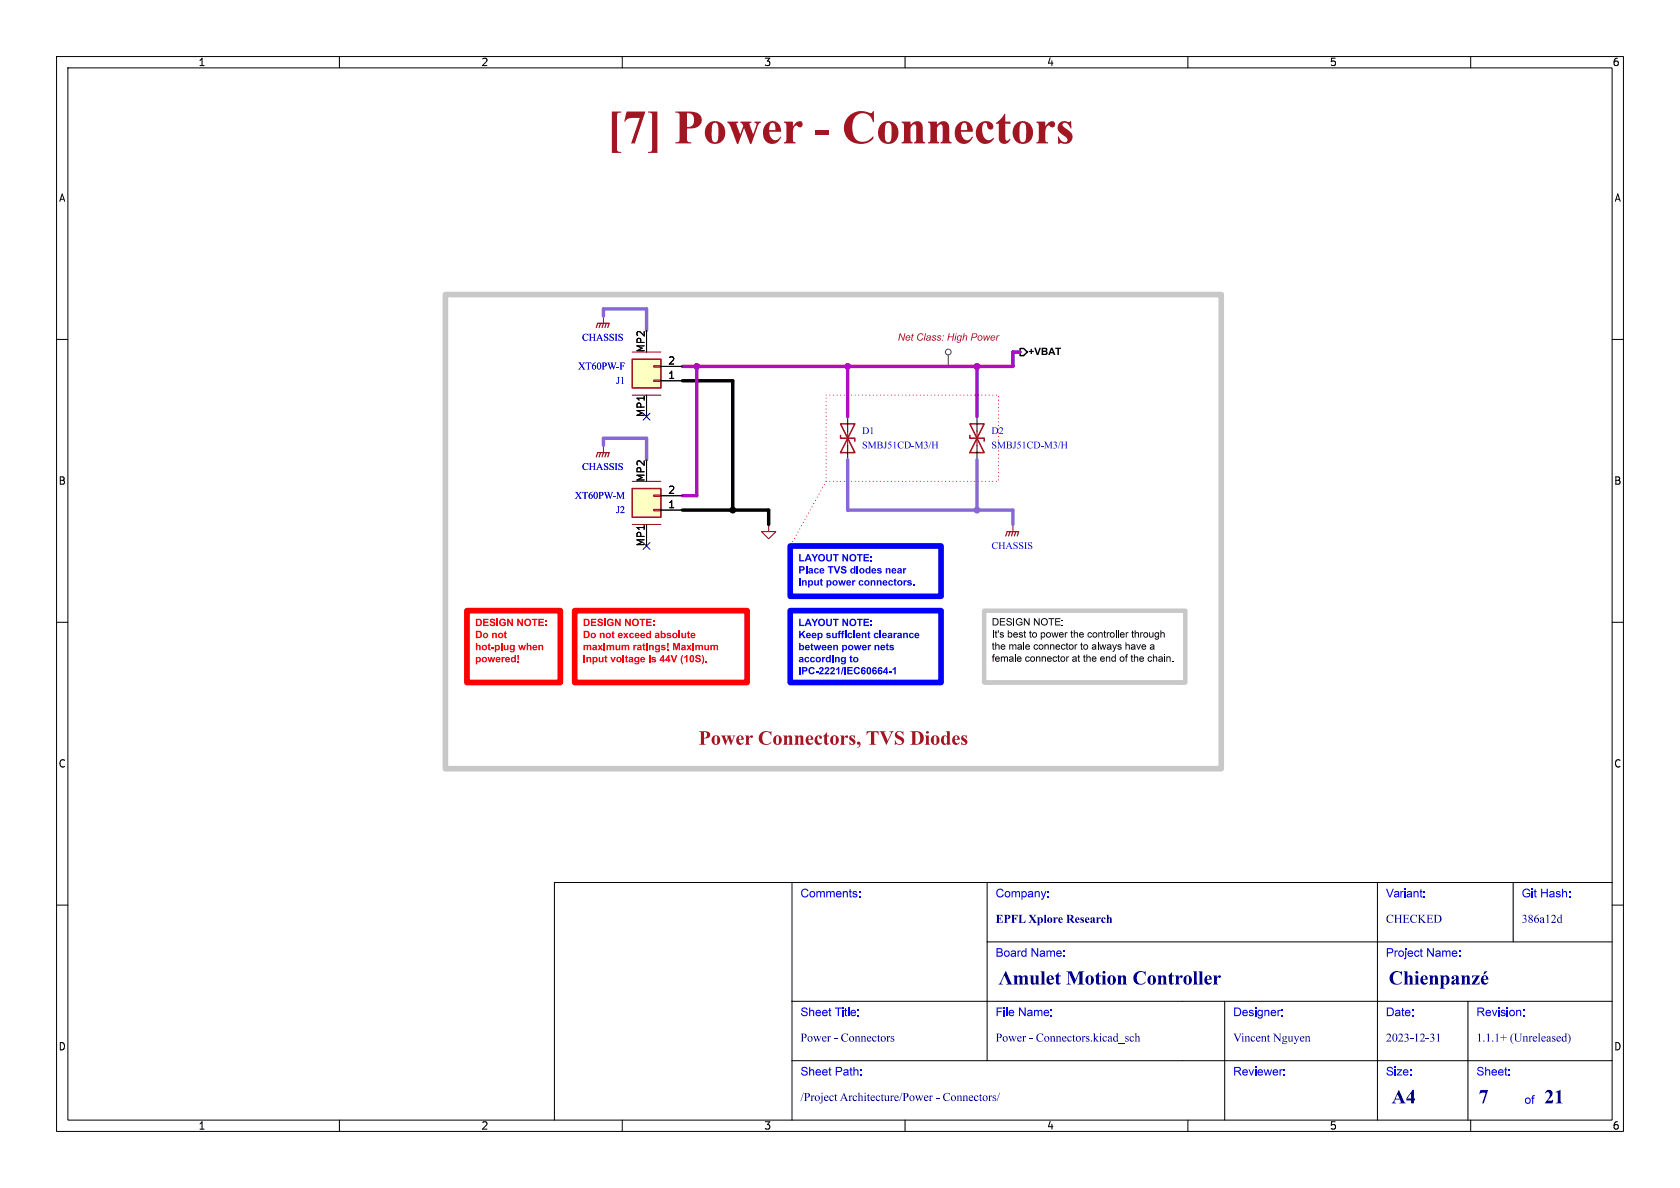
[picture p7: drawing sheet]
<svg xmlns="http://www.w3.org/2000/svg" width="297mm" height="210mm" viewBox="0 0 297 210" stroke-linecap="round" stroke-linejoin="round" font-family="sans-serif">
<defs><g id="words">
<text font-size="8.4" fill="#a21622" x="107.3" y="27.5">[7] Power- Connectors</text>
<text font-size="3.5" fill="#a21622" x="123.5" y="132.1">PowerConnectors,TVS Diodes</text>
<g font-size="3.5" fill="#00007f">
<text x="188.4" y="175">MotionController</text>
<text x="246" y="196">A4</text>
<text x="261.4" y="196">7</text>
<text x="273" y="196">21</text>
</g>
<g font-size="2.1" fill="#00f">
<text x="141.5" y="159.2">Comments:</text>
<text x="176" y="159.2">Company:</text>
<text x="245" y="159.2">Variant:</text>
<text x="269" y="159.2">Git Hash:</text>
<text x="176" y="169.7">Board Name:</text>
<text x="245" y="169.7">Project Name:</text>
<text x="141.5" y="180.2">Sheet Title:</text>
<text x="176" y="180.2">File Name:</text>
<text x="218" y="180.2">Designer:</text>
<text x="245" y="180.2">Date:</text>
<text x="261" y="180.2">Revision:</text>
<text x="141.5" y="190.7">Sheet Path:</text>
<text x="218" y="190.7">Reviewer:</text>
<text x="245" y="190.7">Size:</text>
<text x="261" y="190.7">Sheet:</text>
<text x="269.5" y="195.7">of</text>
</g>
<g font-size="2.1" fill="#00007f">
<text x="176" y="163.7">EPFL XploreResearch</text>
<text x="245" y="163.7">CHECKED</text>
<text x="269" y="163.7">386a12d</text>
<text x="141.5" y="184.7">Power- Connectors</text>
<text x="176" y="184.7">Power- Connectors.kicad_sch</text>
<text x="218" y="184.7">VincentNguyen</text>
<text x="245" y="184.7">2023-12-31</text>
<text x="261" y="184.7">1.1.1+(Unreleased)</text>
<text x="141.5" y="195.2">/ProjectArchitecture/Power- Connectors/</text>
</g>
<g font-size="1.8">
<text x="35" y="11.9">1</text>
<text x="85" y="11.9">2</text>
<text x="135" y="11.9">3</text>
<text x="185" y="11.9">4</text>
<text x="235" y="11.9">5</text>
<text x="285" y="11.9">6</text>
<text x="10.3" y="35.9">A</text>
<text x="285.3" y="35.9">A</text>
<text x="114" y="62.4" transform="rotate(-90 114 62.4)">MP2</text>
<text x="118" y="64.5">2</text>
<text x="181.8" y="63.2">+VBAT</text>
<text x="118" y="67.1">1</text>
<text x="114" y="73.8" transform="rotate(-90 114 73.8)">MP1</text>
<text x="10.3" y="85.9">B</text>
<text x="114" y="85.3" transform="rotate(-90 114 85.3)">MP2</text>
<text x="118" y="89.9">1</text>
<text x="118" y="87.4">2</text>
<text x="285.3" y="85.9">B</text>
<text x="114" y="96.7" transform="rotate(-90 114 96.7)">MP1</text>
<text x="175.3" y="113.4">It's best to power the controller through</text>
<text x="175.3" y="115.6">the male connector to always have a</text>
<text x="175.3" y="117.7">female connector at the end of the chain.</text>
<text x="10.3" y="135.9">C</text>
<text x="285.3" y="135.9">C</text>
<text x="10.3" y="185.9">D</text>
<text x="285.3" y="185.9">D</text>
<text x="35" y="199.9">1</text>
<text x="85" y="199.9">2</text>
<text x="135" y="199.9">3</text>
<text x="185" y="199.9">4</text>
<text x="235" y="199.9">5</text>
<text x="285" y="199.9">6</text>
</g>
<g font-size="1.8" fill="#0000c2">
<text x="102.2" y="65.8">XT60PW-F</text>
<text x="102.9" y="60.7">CHASSIS</text>
<text x="108.9" y="68.3">J1</text>
<text x="152.4" y="77.2">D1</text>
<text x="175.3" y="77.2">D2</text>
<text x="102.9" y="83.5">CHASSIS</text>
<text x="152.4" y="79.7">SMBJ51CD-M3/H</text>
<text x="175.3" y="79.7">SMBJ51CD-M3/H</text>
<text x="101.6" y="88.6">XT60PW-M</text>
<text x="108.9" y="91.2">J2</text>
<text x="175.3" y="97.5">CHASSIS</text>
</g>
<text font-size="1.8" fill="#a21622" x="158.7" y="60.7">Net Class: High Power</text>
<g font-size="1.8" fill="#00f">
<text x="141.2" y="102.1">Place TVS diodes near</text>
<text x="141.2" y="104.2">input power connectors.</text>
<text x="141.2" y="113.5">Keep sufficient clearance</text>
<text x="141.2" y="115.7">between power nets</text>
<text x="141.2" y="117.8">according to</text>
</g>
<g font-size="1.8" fill="#f00">
<text x="84" y="113.5">Do not</text>
<text x="103.1" y="113.5">Do not exceed absolute</text>
<text x="84" y="115.7">hot-plug when</text>
<text x="84" y="117.8">powered!</text>
<text x="103.1" y="115.7">maximum ratings! Maximum</text>
</g>
</g></defs>
<g fill="none" stroke="#000" stroke-width=".18">
<path d="M10 10h277v190h-277zM12 12h273v186h-273zM60 10v2M110 10v2M160 10v2M210 10v2M260 10v2M10 60h2M285 60h2M10 110h2M285 110h2M10 160h2"/>
<path d="M243.5 156v42M285 160h2M285 156h-110.5v31.5h110.5M174.5 177h110.5M174.5 166.5h110.5M216.5 177v21M259.5 177v21M60 198v2M110 198v2M160 198v2M210 198v2M260 198v2"/>
</g>
<g fill="#00007f">
<path d="M246.1 172a1.71 1.71 0 0 1 1.6-.2l.2-.1v.8a.83 .83 0 0 0-1.1-.6 .83 .83 0 0 0-.5 1.1 .83 .83 0 0 0 .5 .9 .83 .83 0 0 0 1-.4 .92 .92 0 0 1-1.2 .6 1.18 1.18 0 0 1-.9-.9 1.18 1.18 0 0 1 .4-1.2z"/>
<path d="M248.2 171.7h.6v1a.5 .5 0 0 1 .7-.3 .5 .5 0 0 1 .2 .7v.7l.2 .2h-.8l.1-.3v-1l-.1-.1-.3 .2v1l.2 .2h-.8l.1-.3v-1.8z"/>
<path d="M250.1 172.4h.6v1.4l.2 .2h-.8l.1-.3v-1z"/>
<path d="M251.3 172.6a.64 .64 0 0 1 .8-.1 .64 .64 0 0 1 .3 .7h-.8a.45 .45 0 0 0 .2 .6 .45 .45 0 0 0 .6-.3 .69 .69 0 0 1-1 .5 .69 .69 0 0 1-.3-1l.9 .1-.1-.5a.3 .3 0 0 0-.3 .1 .3 .3 0 0 0-.1 .3h-.4z"/>
<path d="M252.6 172.4h.7v.3a.49 .49 0 0 1 .6-.3 .49 .49 0 0 1 .3 .7v.7l.2 .2h-.8l.1-.3v-1l-.1-.1-.3 .3v.9l.1 .2h-.8l.2-.3v-1z"/>
<path d="M254.5 172.4h.7v.3a.65 .65 0 0 1 .8-.1 .65 .65 0 0 1 .3 .8 .62 .62 0 0 1-.4 .6 .62 .62 0 0 1-.7-.1v.7l.2 .2h-.9l.2-.3v-1.6h.5v.8a.31 .31 0 0 0 .4 .2 .31 .31 0 0 0 .2-.4v-.2a.39 .39 0 0 0-.1-.5 .39 .39 0 0 0-.4-.1l-.1 .2h-.5z"/>
<path d="M256.7 172.6l.2-.1a.61 .61 0 0 1 .7-.1 .61 .61 0 0 1 .3 .6v.8h.2a.33 .33 0 0 1-.4 .3 .33 .33 0 0 1-.3-.3 .42 .42 0 0 1-.5 .3 .42 .42 0 0 1-.3-.5h.4l.2 .2 .2-.1v-.5l-.4 .4h-.4l.2-.2a.56 .56 0 0 0 .5-.8h-.3a.3 .3 0 0 1 .1 .3 .3 .3 0 0 1-.4 .2l-.1-.2z"/>
<path d="M258.3 172.4h.6v.3a.49 .49 0 0 1 .7-.3 .49 .49 0 0 1 .2 .7v.7l.2 .2h-.8l.2-.3-.1-1-.1-.1-.3 .3v.9l.2 .2h-.8l.1-.3v-1z"/>
<path d="M260.3 172.4h1.3l-.9 1.5a.71 .71 0 0 0 .9-.4l-.1 .5h-1.4l.9-1.4a.58 .58 0 0 0-.7 .3z"/>
<path d="M262 172.6a.64 .64 0 0 1 .8-.1 .64 .64 0 0 1 .3 .7h-.9a.45 .45 0 0 0 .3 .6 .45 .45 0 0 0 .6-.3 .69 .69 0 0 1-1 .5 .69 .69 0 0 1-.3-1l.9 .1-.1-.5a.3 .3 0 0 0-.3 .1 .3 .3 0 0 0-.1 .3h-.4z"/>
<path d="M262.4 171.7h.6l-.6 .5h-.2z"/>
<path d="M177.8 171.7l1 2.1 .2 .2h-1.1l.3-.1-.6-1.5-.6 1.4 .3 .2h-.8l.4-.4z"/>
<path d="M179.2 172.4h.6v.3a.51 .51 0 0 1 .5-.3 .51 .51 0 0 1 .4 .3 .51 .51 0 0 1 .7-.3 .51 .51 0 0 1 .3 .6v.8l.2 .2h-.9l.2-.3v-.9l-.2-.2-.3 .2 .1 1 .1 .2h-.8l.2-.3v-.9l-.2-.2-.3 .2v1l.2 .2h-.8l.1-.3v-1z"/>
<path d="M182 172.4h.7v1.3l.1 .1 .3-.2v-.9l-.1-.3h.6v1.4l.2 .2h-.7v-.2a.5 .5 0 0 1-.6 .2 .5 .5 0 0 1-.3-.6v-.7z"/>
<path d="M184 171.7h.6v2.1l.2 .2h-.8l.1-.3v-1.8z"/>
<path d="M185.2 172.6a.64 .64 0 0 1 .8-.1 .64 .64 0 0 1 .3 .7h-.8a.45 .45 0 0 0 .2 .6 .45 .45 0 0 0 .6-.3 .69 .69 0 0 1-1 .5 .69 .69 0 0 1-.3-1l.9 .1-.1-.5a.3 .3 0 0 0-.3 .1 .3 .3 0 0 0-.1 .3h-.4z"/>
<path d="M187.1 171.9l.1 .5h.3v.2h-.3v1.2h.1l.2-.1a.42 .42 0 0 1-.5 .4 .42 .42 0 0 1-.3-.6v-.9l-.2-.1z"/>
<circle cx="250.5" cy="171.9" r=".25"/>
</g>
<path d="M172.7 73.7v2.5M172.7 78.7v2.6M140 156v42M243.5 156h-145.5v42M267.5 156v10.5M140 177h34.5M140 187.5h34.5" fill="none" stroke="#000" stroke-width=".18"/>
<path d="M106.7 78.7v1.3M172.7 76.2v2.5" fill="none" stroke="#840000" stroke-width=".18"/>
<path d="M105.4 80.8l.3-.8h2l-.3 .8M106.2 80l-.3 .8M106.7 80l-.3 .8M107.2 80l-.3 .8" fill="none" stroke="#840000" stroke-width=".2"/>
<path d="M171.4 77v.5h2.6v.5M171.4 74.9h2.6l-2.6 5.1h2.6z" fill="none" stroke="#840000" stroke-width=".25"/>
<path d="M111.8 63.5h5v5.1h-5z" fill="#ffffc2"/>
<path d="M111.8 62.2h5M111.8 69.9h5M115.6 64.6h1.2v.3h-1.2zM115.6 67.2h1.2v.2h-1.2z" fill="none" stroke="#840000" stroke-width=".18"/>
<path d="M111.8 63.5h5v5.1h-5z" fill="none" stroke="#840000" stroke-width=".25"/>
<path d="M114.3 58.4v3.8M114.3 69.9v3.8M116.8 67.3h3.8M116.8 64.8h3.8" fill="none" stroke="#000" stroke-width=".18"/>
<path d="M111.8 86.4h5v5h-5z" fill="#ffffc2"/>
<path d="M106.7 55.9v1.3M149.9 76.2v2.5M111.8 85.1h5M111.8 92.7h5M115.6 87.5h1.2v.3h-1.2zM115.6 90h1.2v.3h-1.2zM135.9 92.7v1.3h1.3l-1.3 1.3-1.3-1.3h1.3M179.1 92.7v1.3" fill="none" stroke="#840000" stroke-width=".18"/>
<path d="M148.6 77v.5h2.5v.5M148.6 74.9h2.5l-2.5 5.1h2.5zM111.8 86.4h5v5h-5z" fill="none" stroke="#840000" stroke-width=".25"/>
<path d="M149.9 73.7v2.5M149.9 78.7v2.6M114.3 81.3v3.8M114.3 92.7v3.8M116.8 90.2h3.8M116.8 87.6h3.8" fill="none" stroke="#000" stroke-width=".18"/>
<path d="M105.4 57.9l.3-.7h2l-.3 .7M106.2 57.2l-.3 .7M106.7 57.2l-.3 .7M107.2 57.2l-.3 .7M177.8 94.7l.3-.7h2l-.3 .7M178.6 94l-.3 .7M179.1 94l-.3 .7M179.6 94l-.3 .7" fill="none" stroke="#840000" stroke-width=".2"/>
<g fill="none" stroke="#484848" stroke-width=".18">
<path d="M167.6 62.7v2.1"/>
<circle cx="167.6" cy="62.2" r=".51"/>
</g>
<path d="M180.3 61.6h.7l.6 .6-.6 .7h-.7z" fill="none" stroke="#000" stroke-width=".25"/>
<path d="M139.7 96.5h26.7v8.9h-26.7z" fill="none" stroke="#00f" stroke-width="1"/>
<g fill="#00f">
<path d="M141.3 98h.2v1h.7v.2h-.9z"/>
<path d="M142.7 98h.3l.5 1.2h-.3l-.1-.3h-.5l-.1 .3h-.3l.2-.5h.6l-.1-.4-.2 .4h-.3z"/>
<path d="M143.4 98h.3l.3 .5 .3-.5h.3l-.4 .7v.5h-.3v-.5z"/>
<path d="M144.8 98.1a.64 .64 0 0 1 1 .1 .64 .64 0 0 1-.3 .9 .64 .64 0 0 1-.9-.5h.3a.39 .39 0 0 0 .5 .4 .39 .39 0 0 0 .2-.6 .36 .36 0 0 0-.5-.2 .36 .36 0 0 0-.2 .4h-.3z"/>
<path d="M146.1 98h.2v.7a.27 .27 0 0 0 .3 .3 .27 .27 0 0 0 .2-.3v-.7h.3v.6a.52 .52 0 0 1-.5 .7 .52 .52 0 0 1-.5-.7z"/>
<path d="M147.2 98h1.1v.2h-.4v1h-.3v-1h-.4z"/>
<path d="M148.9 98h.3l.5 .8v-.8h.2v1.2h-.2l-.5-.8v.8h-.3z"/>
<path d="M150.3 98.1a.64 .64 0 0 1 1 .1 .64 .64 0 0 1-.3 .9 .64 .64 0 0 1-.9-.5h.3a.39 .39 0 0 0 .5 .4 .39 .39 0 0 0 .2-.6 .36 .36 0 0 0-.4-.2 .36 .36 0 0 0-.3 .4h-.2z"/>
<path d="M151.5 98h1v.2h-.4v1h-.2v-1h-.4z"/>
<path d="M152.7 98h.9v.2h-.7v.2h.7v.3h-.7v.3h.7v.2h-.9z"/>
<path d="M153.9 98.3h.2v.2h-.2z"/>
<path d="M153.9 99h.2v.2h-.2z"/>
<path d="M141.3 100.1h.4a.42 .42 0 0 1 .6 .4 .42 .42 0 0 1-.6 .4h-.2v.5h-.2v-.7l.6-.1 .1-.1-.1-.2h-.4v.4h-.2z"/>
<path d="M142.5 100.1h.2v1.3h-.2z"/>
<path d="M146.3 100.1h1v.2h-.3v1.1h-.3v-1.1h-.4z"/>
<path d="M147.4 100.1h.3l.3 .9 .3-.9h.3l-.5 1.3h-.3z"/>
<path d="M148.8 100.2a.52 .52 0 0 1 .8 .3h-.2l-.1-.2a.21 .21 0 0 0-.3-.1 .21 .21 0 0 0 0 .3 .21 .21 0 0 0 .3 .1 .45 .45 0 0 1 .3 .6 .45 .45 0 0 1-.7 .1l-.3-.3 .3-.1a.23 .23 0 0 0 .2 .3 .23 .23 0 0 0 .2-.3 .47 .47 0 0 1-.5-.2 .47 .47 0 0 1 0-.5z"/>
<path d="M150.4 100.5l.3-.1 .3 .2v-.5h.2v1.3h-.2v-.2a.39 .39 0 0 1-.5 .1 .39 .39 0 0 1-.2-.4h.3a.25 .25 0 0 0 .3 .3 .25 .25 0 0 0 .1-.4l-.3-.2-.1 .3h-.3z"/>
<path d="M151.5 100.1h.2v.2h-.2z"/>
<path d="M153.1 100.5l.3-.1 .2 .2v-.5h.3v1.3h-.2v-.2a.39 .39 0 0 1-.5 .1 .39 .39 0 0 1-.2-.4h.2a.25 .25 0 0 0 .3 .3 .25 .25 0 0 0 .1-.4l-.2-.2-.2 .3h-.2z"/>
<path d="M145 102.4l.3-.1v.3h.2v.2h-.2v.4l.2 .3h-.3l-.1-.1-.1-.6h-.1z"/>
<path d="M158.1 102.4l.2-.1v.3h.2v.2h-.2v.4l.2 .3h-.2l-.2-.1v-.6h-.1z"/>
</g>
<path d="M139.7 108h26.7v12.7h-26.7z" fill="none" stroke="#00f" stroke-width="1"/>
<g fill="#00f">
<path d="M141.3 109.4h.2v1.1h.7v.2h-.9z"/>
<path d="M142.7 109.4h.3l.5 1.3h-.3l-.1-.3h-.5l-.1 .3h-.3l.2-.5h.6l-.1-.5-.2 .5h-.3z"/>
<path d="M143.4 109.4h.3l.3 .5 .3-.5h.3l-.4 .7v.6h-.3v-.6z"/>
<path d="M144.8 109.5a.64 .64 0 0 1 1 .1 .64 .64 0 0 1-.3 1 .64 .64 0 0 1-.9-.6h.3a.39 .39 0 0 0 .5 .5 .39 .39 0 0 0 .2-.7 .36 .36 0 0 0-.5-.2 .36 .36 0 0 0-.2 .4h-.3z"/>
<path d="M146.1 109.4h.2v.7a.27 .27 0 0 0 .3 .4 .27 .27 0 0 0 .2-.4v-.7h.3v.7a.52 .52 0 0 1-.5 .6 .52 .52 0 0 1-.5-.6z"/>
<path d="M147.2 109.4h1.1v.2h-.4v1.1h-.3v-1.1h-.4z"/>
<path d="M148.9 109.4h.3l.5 .9v-.9h.2v1.3h-.2l-.5-.9v.9h-.3z"/>
<path d="M150.3 109.5a.64 .64 0 0 1 1 .1 .64 .64 0 0 1-.3 1 .64 .64 0 0 1-.9-.6h.3a.39 .39 0 0 0 .5 .5 .39 .39 0 0 0 .2-.7 .36 .36 0 0 0-.4-.2 .36 .36 0 0 0-.3 .4h-.2z"/>
<path d="M151.5 109.4h1v.2h-.4v1.1h-.2v-1.1h-.4z"/>
<path d="M152.7 109.4h.9v.2h-.7v.3h.7v.2h-.7v.4h.7v.2h-.9z"/>
<path d="M153.9 109.7h.2v.3h-.2z"/>
<path d="M153.9 110.4h.2v.3h-.2z"/>
<path d="M141.3 111.5h.2v.6l.6-.6h.3l-.5 .5 .5 .8h-.3l-.3-.6-.3 .2v.4h-.2z"/>
<path d="M148.3 111.6l.4-.1v.2l-.2 .1v.1h.2v.2h-.2v.7h-.3v-.7h-.1z"/>
<path d="M148.9 111.6l.4-.1v.2l-.2 .1v.1h.1v.2h-.1v.7h-.3v-.7h-.1z"/>
<path d="M149.4 111.5h.2v.2h-.2z"/>
<path d="M150.9 111.5h.2v.2h-.2z"/>
<path d="M153.4 111.7l.3-.1v.3h.2v.2h-.2v.4l.2 .3h-.3l-.1-.1-.1-.6h-.1z"/>
<path d="M155.5 111.5h.2v1.3h-.2z"/>
<path d="M141.3 113.6h.2v.5a.42 .42 0 0 1 .7 .4 .42 .42 0 0 1-.7 .3v.1h-.2v-.4h.2a.25 .25 0 0 0 .3 .3 .25 .25 0 0 0 .1-.5l-.2-.1-.2 .3h-.2z"/>
<path d="M143.4 113.8l.2-.1v.3h.2v.2h-.2v.5l.2 .2-.3 .1-.1-.2v-.6h-.1z"/>
<path d="M156.7 113.8l.2-.1v.3h.2v.2h-.2v.5l.2 .2-.2 .1-.2-.2v-.6h-.1z"/>
<path d="M146.1 116.2l.3-.1 .2 .1v-.4h.3v1.3h-.3v-.2a.39 .39 0 0 1-.4 .1 .39 .39 0 0 1-.2-.4h.2a.25 .25 0 0 0 .3 .3 .25 .25 0 0 0 .1-.4l-.2-.2-.2 .3h-.2z"/>
<path d="M150.3 116l.2-.2v.3h.2v.2h-.2v.5l.2 .3h-.2l-.2-.1v-.7h-.1z"/>
<path d="M141.3 117.9h.2v1.3h-.2z"/>
<path d="M141.8 117.9h.4a.42 .42 0 0 1 .6 .4 .42 .42 0 0 1-.6 .4h-.2v.5h-.2v-.7h.6l.1-.2-.1-.1-.4-.1v.4h-.2z"/>
<path d="M143.1 118.1a.55 .55 0 0 1 .9 .2h-.2a.36 .36 0 0 0-.6-.1 .36 .36 0 0 0 0 .5l.3 .3 .3-.3 .2 .1a.62 .62 0 0 1-.9 .3 .62 .62 0 0 1 0-1z"/>
<path d="M144.2 118.7h.5v.2h-.5z"/>
<path d="M144.9 118a.45 .45 0 0 1 .7 .2 .45 .45 0 0 1-.3 .6l-.2 .2h.5v.2h-.8l.1-.3a.51 .51 0 0 0 .4-.8l-.3 .2h-.2z"/>
<path d="M145.9 118a.45 .45 0 0 1 .7 .2 .45 .45 0 0 1-.3 .6l-.2 .2h.5v.2h-.9l.2-.3a.51 .51 0 0 0 .4-.8l-.3 .2h-.2z"/>
<path d="M146.9 118a.45 .45 0 0 1 .7 .2 .45 .45 0 0 1-.3 .6l-.2 .2h.5v.2h-.9l.2-.3a.51 .51 0 0 0 .3-.8l-.2 .2h-.2z"/>
<path d="M147.8 118.2l.4-.3h.2v1.3h-.3v-.9l-.3 .2z"/>
<path d="M149 117.9h.2l-.4 1.3h-.1z"/>
<path d="M149.3 117.9h.2v1.3h-.2z"/>
<path d="M149.8 117.9h.9v.2h-.7v.3h.7v.2h-.7v.4h.8v.2h-1z"/>
<path d="M151.1 118.1a.55 .55 0 0 1 .9 .2h-.2a.36 .36 0 0 0-.6-.1 .36 .36 0 0 0 0 .5l.3 .3 .3-.3 .2 .1a.62 .62 0 0 1-.9 .3 .62 .62 0 0 1 0-1z"/>
<path d="M152.4 118h.5l.1 .2-.2 .1a.2 .2 0 0 0-.3-.1 .2 .2 0 0 0-.1 .3 .41 .41 0 0 1 .6 .3 .41 .41 0 0 1-.4 .5 .41 .41 0 0 1-.4-.5h.3a.17 .17 0 0 0 .2 .1 .17 .17 0 0 0 0-.3 .17 .17 0 0 0-.2 .2h-.3z"/>
<path d="M153.4 118a.58 .58 0 0 1 .6 .2 .58 .58 0 0 1 0 .7 .43 .43 0 0 1-.6 .3 .43 .43 0 0 1-.2-.6h.2a.22 .22 0 0 0 .1 .3 .22 .22 0 0 0 .3 0 .22 .22 0 0 0 0-.3v-.1a.22 .22 0 0 0-.1-.3 .22 .22 0 0 0-.3 0 .22 .22 0 0 0 0 .3l-.2 .1z"/>
<path d="M154.4 118h.4l.2 .2-.2 .1a.2 .2 0 0 0-.3-.1 .2 .2 0 0 0-.1 .3 .41 .41 0 0 1 .6 .3 .41 .41 0 0 1-.4 .5 .41 .41 0 0 1-.4-.5h.2a.17 .17 0 0 0 .3 .1 .17 .17 0 0 0 0-.3 .18 .18 0 0 0-.3 .2h-.2z"/>
<path d="M155.3 118h.5l.2 .2-.2 .1a.2 .2 0 0 0-.3-.1 .2 .2 0 0 0-.1 .3 .41 .41 0 0 1 .6 .3 .41 .41 0 0 1-.4 .5 .41 .41 0 0 1-.4-.5h.2a.17 .17 0 0 0 .3 .1 .17 .17 0 0 0 0-.3 .18 .18 0 0 0-.3 .2h-.2z"/>
<path d="M156.7 117.9h.2v.8h.1l-.1 .5h-.3v-.3h-.5v-.2h.5v-.4l-.3 .4h-.2z"/>
<path d="M157.2 118.7h.4v.2h-.4z"/>
<path d="M157.8 118.2l.4-.3h.2v1.3h-.3v-.9l-.3 .2z"/>
</g>
<path d="M174 108h35.5v12.7h-35.5z" fill="none" stroke="#c8c8c8" stroke-width=".8"/>
<g fill="#000">
<path d="M175.5 115.7h.4v.1l-.2 .1 .1 .3h-.1v.8h-.2v-.8h-.1zM175.5 111.4h.2v1.3h-.2zM175.5 113.7l.1-.1v.3h.2v.2h-.2v.5l.2 .2h-.3v-.7h-.1zM176 113.5h.1v.5l.3-.1 .3 .1v.8h-.1l-.1-.6-.1-.2-.3 .2v.6h-.1zM175.5 109.3h.4a.65 .65 0 0 1 .6 .6 .65 .65 0 0 1-.6 .7h-.4v-.2h.4a.49 .49 0 0 0 .5-.5 .49 .49 0 0 0-.5-.5h-.3v1h-.1zM176 111.5l.1-.1v.4h.2v.1h-.2v.5l.2 .3-.3-.1v-.7h-.1zM176.4 111.4h.2l-.1 .5h-.1zM176.8 109.3h.9v.1h-.8v.4h.7v.2h-.7v.4h.8v.2h-.9zM178 109.4a.51 .51 0 0 1 .9 .2h-.2a.28 .28 0 0 0-.3-.2 .28 .28 0 0 0-.2 .3 .6 .6 0 0 1 .7 .7 .54 .54 0 0 1-.6 .2 .54 .54 0 0 1-.4-.5h.2a.33 .33 0 0 0 .3 .3 .33 .33 0 0 0 .3-.3l-.1-.1a.48 .48 0 0 1-.5-.1 .48 .48 0 0 1-.1-.5zM178.2 111.4h.1v.5a.41 .41 0 0 1 .6 .1 .41 .41 0 0 1 0 .5 .41 .41 0 0 1-.6 .1v.1h-.1v-.5h.1a.29 .29 0 0 0 .4 .3 .29 .29 0 0 0 0-.5l-.2-.1-.2 .3h-.1zM179.2 109.3h.1v1.3h-.1zM179.4 115.7h.2v1.3h-.2z"/>
<path d="M179.8 109.4a.59 .59 0 0 1 .9 .3h-.1a.49 .49 0 0 0-.7-.1 .49 .49 0 0 0-.1 .7 .49 .49 0 0 0 .7 .1l.1-.3h-.4v-.2h.6v.5a.69 .69 0 0 1-1 0 .69 .69 0 0 1 0-1zM180.9 113.5h.1v1.3h-.1zM181 109.3h.2l.7 1v-1h.1v1.3h-.2l-.6-1v1h-.2zM181.1 111.5l.1-.1v.4h.2v.1h-.2v.5l.2 .3-.3-.1v-.7h-.2zM182.1 111.5l.1-.1v.4h.2v.1h-.2v.5l.2 .3-.3-.1v-.7h-.2zM182.8 109.3h.2l.6 1v-1h.2v1.3h-.2l-.7-1v1h-.1zM184.2 109.4a.63 .63 0 0 1 1 .1 .63 .63 0 0 1-.3 1 .63 .63 0 0 1-.9-.6h.2a.47 .47 0 0 0 .6 .4 .47 .47 0 0 0 .3-.6 .47 .47 0 0 0-.7-.2l-.2 .2v.2h-.2zM185.4 109.3h1v.1h-.5v1.2h-.1v-1.2h-.4zM186.5 109.3h1v.1h-.8v.4h.7v.2h-.7v.4h.8v.2h-1zM187.1 115.8l.1-.1v.3h.2v.2h-.2v.5l.2 .3-.3-.1v-.7h-.2zM187.7 109.6h.2v.2h-.2zM187.7 110.4h.2v.2h-.2z"/>
<path d="M188.5 113.7l.2-.1v.3h.1v.2h-.1v.5l.2 .2h-.3l-.1-.7h-.1zM189.4 111.5l.1-.1v.4h.2v.1h-.2v.5l.2 .3-.3-.1v-.7h-.2zM189.8 111.4h.2v.5l.3-.1 .2 .1 .1 .8h-.2v-.6l-.2-.2-.2 .1v.7h-.2zM190.6 115.8l.2-.1v.3h.1v.2h-.1v.5l.1 .3-.3-.1v-.7h-.1zM191.1 113.7l.2-.1v.3h.1v.2h-.1v.5l.1 .2h-.3v-.7h-.1zM191.6 115.8l.2-.1v.3h.1v.2h-.1v.5l.1 .3-.3-.1v-.7h-.1zM192.1 115.7h.1v.5l.3-.2 .3 .1v.9h-.1v-.7l-.2-.1-.3 .1v.7h-.1zM194 113.5h.2v1.3h-.2zM195.2 111.5l.2-.1v.4h.1v.1h-.1v.5l.1 .3-.3-.1v-.7h-.1zM197.2 111.4h.2v1.3h-.2zM196.6 116.1l.2-.1 .3 .2v-.5h.2v1.3h-.2v-.2a.37 .37 0 0 1-.4 .1 .37 .37 0 0 1-.2-.4h.1a.29 .29 0 0 0 .3 .3 .29 .29 0 0 0 .3-.4 .29 .29 0 0 0-.3-.2l-.2 .1-.1 .2h-.1zM197.6 111.4h.2v1.3h-.2z"/>
<path d="M199 113.5h.1v.5l.3-.1 .3 .1v.8h-.1v-.6l-.2-.2-.2 .2-.1 .6h-.1zM199.1 115.7h.3v.1l-.2 .1 .2 .3h-.2v.8h-.2v-.8h-.1zM200 115.8l.2-.1v.3h.1v.2h-.1v.5l.1 .3-.3-.1v-.7h-.1zM200.1 111.5l.2-.1v.4h.1v.1h-.1v.5l.2 .3-.3-.1-.1-.7h-.1zM200.5 115.7h.1v.5l.3-.2 .3 .1v.9h-.1v-.7l-.2-.1-.3 .1v.7h-.1zM200.6 111.4h.2v.5l.2-.1 .3 .1 .1 .8h-.2v-.6l-.2-.2-.2 .1v.7h-.2zM203.8 115.7h.2v.5l.3-.2 .2 .1 .1 .9h-.2v-.7l-.2-.1-.2 .1v.7h-.2zM205.1 111.4h.2v.5l.3-.1 .3 .1v.8h-.2v-.6l-.2-.2-.2 .1v.7h-.2zM205.8 115.7h.2v.1h-.2z"/>
</g>
<path d="M82.5 108h16.6v12.7h-16.6z" fill="none" stroke="#f00" stroke-width="1"/>
<g fill="#f00">
<path d="M84.1 109.4h.5a.65 .65 0 0 1 .6 .6 .65 .65 0 0 1-.6 .7h-.5v-.2h.5a.44 .44 0 0 0 .3-.6 .44 .44 0 0 0-.5-.3v.9h-.3z"/>
<path d="M85.4 109.4h1v.2h-.7v.3h.6v.2h-.6v.4h.7v.2h-1z"/>
<path d="M86.7 109.5a.52 .52 0 0 1 .8 .3h-.2l-.1-.2a.21 .21 0 0 0-.3-.1 .21 .21 0 0 0 0 .3 .21 .21 0 0 0 .3 .1 .45 .45 0 0 1 .3 .6 .45 .45 0 0 1-.7 .1l-.3-.3 .3-.1a.23 .23 0 0 0 .2 .3 .23 .23 0 0 0 .2-.3 .47 .47 0 0 1-.5-.2 .47 .47 0 0 1 0-.5z"/>
<path d="M87.8 109.4h.2v1.3h-.2z"/>
<path d="M88.4 109.5a.6 .6 0 0 1 1 .3h-.2a.4 .4 0 0 0-.7 .1 .4 .4 0 0 0 .4 .6l.3-.1v-.2h-.3v-.2h.5v.5a.7 .7 0 0 1-1 0 .7 .7 0 0 1 0-1z"/>
<path d="M89.7 109.4h.2l.5 .9v-.9h.3v1.3h-.3l-.5-.9v.9h-.2z"/>
<path d="M91.4 109.4h.3l.5 .9v-.9h.3v1.3h-.3l-.5-.9v.9h-.3z"/>
<path d="M92.8 109.5a.64 .64 0 0 1 1 .1 .64 .64 0 0 1-.3 1 .64 .64 0 0 1-.8-.6h.2a.39 .39 0 0 0 .5 .5 .39 .39 0 0 0 .2-.7 .36 .36 0 0 0-.4-.2 .36 .36 0 0 0-.3 .4h-.2z"/>
<path d="M94 109.4h1v.2h-.4v1.1h-.2v-1.1h-.4z"/>
<path d="M95.2 109.4h.9v.2h-.7v.3h.7v.2h-.7v.4h.8v.2h-1z"/>
<path d="M96.4 109.7h.3v.3h-.3z"/>
<path d="M96.4 110.4h.3v.3h-.3z"/>
<path d="M84.1 111.5h.5a.65 .65 0 0 1 .6 .7 .65 .65 0 0 1-.6 .6h-.5v-.2h.5a.44 .44 0 0 0 .3-.5 .44 .44 0 0 0-.5-.4v.9h-.3z"/>
<path d="M89.2 111.7l.2-.1v.3h.2v.2h-.2v.4l.2 .3h-.2l-.2-.1v-.6h-.1z"/>
<path d="M84.1 113.6h.3v.5a.33 .33 0 0 1 .4-.1 .33 .33 0 0 1 .2 .4v.5h-.3v-.6l-.1-.1-.2 .1v.6h-.3z"/>
<path d="M86.3 113.8l.3-.1v.3h.1v.2h-.1v.5l.1 .2-.2 .1-.2-.2v-.6h-.1z"/>
<path d="M88.6 113.6h.2v1.3h-.2z"/>
<path d="M93.1 113.6h.3v.5a.33 .33 0 0 1 .4-.1 .33 .33 0 0 1 .2 .4v.5h-.3v-.6l-.1-.1-.2 .1v.6h-.3z"/>
<path d="M90.4 116.2l.3-.1 .3 .1v-.4h.2v1.3h-.2v-.2a.39 .39 0 0 1-.5 .1 .39 .39 0 0 1-.2-.4h.2a.25 .25 0 0 0 .4 .3 .25 .25 0 0 0 0-.4l-.2-.2-.2 .3h-.2z"/>
<path d="M91.5 115.8h.2v1h-.2z"/>
</g>
<path d="M101.6 108h30.5v12.7h-30.5z" fill="none" stroke="#f00" stroke-width="1"/>
<g fill="#f00">
<path d="M103.2 109.4h.5a.65 .65 0 0 1 .6 .6 .65 .65 0 0 1-.6 .7h-.5v-.2h.4a.44 .44 0 0 0 .4-.6 .44 .44 0 0 0-.6-.3v.9h-.2z"/>
<path d="M104.5 109.4h.9v.2h-.7v.3h.7v.2h-.7v.4h.7v.2h-.9z"/>
<path d="M105.7 109.5a.52 .52 0 0 1 .9 .3h-.3v-.2a.21 .21 0 0 0-.3-.1 .21 .21 0 0 0-.1 .3 .21 .21 0 0 0 .3 .1 .45 .45 0 0 1 .4 .6 .45 .45 0 0 1-.8 .1l-.2-.3 .2-.1a.23 .23 0 0 0 .3 .3 .23 .23 0 0 0 .1-.3 .47 .47 0 0 1-.4-.2 .47 .47 0 0 1-.1-.5z"/>
<path d="M106.8 109.4h.3v1.3h-.3z"/>
<path d="M107.5 109.5a.6 .6 0 0 1 1 .3h-.3a.4 .4 0 0 0-.7 .1 .4 .4 0 0 0 .4 .6l.3-.1v-.2h-.3v-.2h.6v.5a.7 .7 0 0 1-1 0 .7 .7 0 0 1 0-1z"/>
<path d="M108.7 109.4h.3l.5 .9v-.9h.2v1.3h-.2l-.5-.9v.9h-.3z"/>
<path d="M110.5 109.4h.2l.6 .9v-.9h.2v1.3h-.3l-.5-.9v.9h-.2z"/>
<path d="M111.9 109.5a.64 .64 0 0 1 1 .1 .64 .64 0 0 1-.3 1 .64 .64 0 0 1-.9-.6h.3a.39 .39 0 0 0 .5 .5 .39 .39 0 0 0 .2-.7 .36 .36 0 0 0-.5-.2 .36 .36 0 0 0-.2 .4h-.3z"/>
<path d="M113.1 109.4h1v.2h-.4v1.1h-.3v-1.1h-.3z"/>
<path d="M114.2 109.4h1v.2h-.7v.3h.6v.2h-.6v.4h.7v.2h-1z"/>
<path d="M115.5 109.7h.2v.3h-.2z"/>
<path d="M115.5 110.4h.2v.3h-.2z"/>
<path d="M103.2 111.5h.5a.65 .65 0 0 1 .6 .7 .65 .65 0 0 1-.6 .6h-.5v-.2h.4a.44 .44 0 0 0 .4-.5 .44 .44 0 0 0-.6-.4v.9h-.2z"/>
<path d="M108.2 111.7l.3-.1v.3h.1v.2h-.1v.4l.2 .3h-.3l-.2-.1v-.6h-.1z"/>
<path d="M114.3 112l.3-.1 .2 .1v-.5h.3v1.3h-.2v-.1a.39 .39 0 0 1-.5 .1 .39 .39 0 0 1-.2-.5h.2a.25 .25 0 0 0 .3 .3 .25 .25 0 0 0 .1-.4l-.2-.2-.2 .3h-.2z"/>
<path d="M116.8 111.5h.2v.5a.42 .42 0 0 1 .7 .3 .42 .42 0 0 1-.7 .4v.1h-.2v-.5h.2a.25 .25 0 0 0 .3 .3 .25 .25 0 0 0 .1-.4l-.2-.2-.2 .3h-.2z"/>
<path d="M120 111.5h.2v1.3h-.2z"/>
<path d="M121.6 111.7l.2-.1v.3h.2v.2h-.2v.4l.2 .3h-.3l-.1-.1v-.6h-.1z"/>
<path d="M113.7 113.8l.2-.1v.3h.2v.2h-.2v.5l.2 .2-.3 .1-.1-.2v-.6h-.1z"/>
<path d="M117.9 113.6h.3l-.1 1h-.1z"/>
<path d="M119 113.6h.4l.2 .9 .2-.9h.4v1.3h-.2v-1l-.3 1h-.2l-.3-1v1h-.2z"/>
<path d="M103.2 116.1h.2v1h-.2z"/>
<path d="M103.7 116.1h.2v.2a.33 .33 0 0 1 .4-.2 .33 .33 0 0 1 .2 .4v.6h-.2v-.5a.21 .21 0 0 0-.3-.3 .21 .21 0 0 0-.1 .3v.5h-.2z"/>
<path d="M104.8 116.1h.2v.2a.42 .42 0 0 1 .7 .3 .42 .42 0 0 1-.7 .4v.4h-.2v-.8h.2a.25 .25 0 0 0 .3 .3 .25 .25 0 0 0 .1-.4l-.3-.2-.1 .3h-.2z"/>
<path d="M105.8 116.1h.3v.5a.22 .22 0 0 0 0 .3 .22 .22 0 0 0 .3-.1 .22 .22 0 0 0 0-.3v-.4h.3v1h-.2v-.2a.33 .33 0 0 1-.4 .2 .33 .33 0 0 1-.3-.4z"/>
<path d="M106.9 116l.3-.2v.3h.2v.2h-.2v.5l.2 .3h-.3l-.1-.1-.1-.7h-.1z"/>
<path d="M107.9 116.1h.3l.2 .7 .2-.7h.3l-.4 1h-.2z"/>
<path d="M109.1 116.2a.49 .49 0 0 1 .7 .1 .49 .49 0 0 1-.2 .8 .49 .49 0 0 1-.7-.5h.3a.27 .27 0 0 0 .4 .2 .27 .27 0 0 0 0-.4 .23 .23 0 0 0-.3-.1 .23 .23 0 0 0-.1 .3h-.3z"/>
<path d="M110.1 115.8h.2v1.3h-.2z"/>
<path d="M110.6 116l.2-.2v.3h.2v.2h-.2v.5l.2 .3h-.2l-.2-.1v-.7h-.1z"/>
<path d="M111.2 116.2a.41 .41 0 0 1 .5-.1 .41 .41 0 0 1 .2 .4l.1 .6-.3-.1-.4 .1-.2-.3 .5 .1 .1-.3-.3 .2h-.3l.1-.1 .5-.3-.1-.1-.5 .1z"/>
<path d="M112.2 116.2l.3-.1 .3 .2v-.2h.2v.9a.45 .45 0 0 1-.3 .4 .45 .45 0 0 1-.6-.2l.6 .1 .1-.4a.38 .38 0 0 1-.5 .1 .38 .38 0 0 1-.2-.4h.3a.24 .24 0 0 0 .3 .3 .24 .24 0 0 0 .1-.4l-.3-.2-.1 .3h-.3z"/>
<path d="M113.3 116.3a.44 .44 0 0 1 .5-.1 .44 .44 0 0 1 .2 .5h-.6l.2 .2 .4-.1a.45 .45 0 0 1-.5 .3 .45 .45 0 0 1-.3-.6h.6l-.2-.2-.2 .2h-.2z"/>
<path d="M114.7 116.1h.3v1h-.3z"/>
<path d="M115.2 116.2l.5-.1 .3 .3h-.6a.48 .48 0 0 1 .5 .6l-.4 .1-.4-.3h.3l.2 .1 .2-.1a.6 .6 0 0 1-.6-.5z"/>
<path d="M117.2 115.8h.2v.8h.1l-.1 .5h-.3v-.3h-.5v-.2h.5v-.4l-.3 .4h-.2z"/>
<path d="M118.2 115.8h.2v.8h.1l-.1 .5h-.3v-.3h-.5v-.2h.5v-.4l-.3 .4h-.2z"/>
<path d="M118.6 115.8h.2l.4 .9 .3-.9h.3l-.5 1.3h-.3z"/>
<path d="M120.6 115.8h.2l-.2 .8 .2 .8h-.2l-.3-.7z"/>
<path d="M121 116.1l.3-.3h.2v1.3h-.2v-1l-.3 .2z"/>
<path d="M122.1 115.9a.58 .58 0 0 1 .6 .2 .58 .58 0 0 1 0 .7 .43 .43 0 0 1-.6 .2 .43 .43 0 0 1-.2-.6l.3 .1a.22 .22 0 0 0 0 .3 .22 .22 0 0 0 .3 0 .22 .22 0 0 0 0-.3v-.1a.22 .22 0 0 0 0-.3 .22 .22 0 0 0-.4 0 .22 .22 0 0 0 .1 .3h-.3z"/>
<path d="M123 115.9a.52 .52 0 0 1 .9 .3h-.3v-.2a.21 .21 0 0 0-.3-.1 .21 .21 0 0 0-.1 .3 .21 .21 0 0 0 .3 .1 .45 .45 0 0 1 .3 .6 .45 .45 0 0 1-.7 .1l-.2-.3 .2-.1a.23 .23 0 0 0 .3 .3 .23 .23 0 0 0 .1-.3 .47 .47 0 0 1-.4-.2 .47 .47 0 0 1-.1-.5z"/>
<path d="M124.1 115.8h.2l.2 .6-.1 .6-.2 .4h-.1l.2-.8z"/>
<path d="M124.7 116.8h.3v.3h-.3z"/>
</g>
<path d="M146 69.9h30.5v15.2h-30.5zM146 85.1l-6.3 11.4" fill="none" stroke="#f00" stroke-width=".18" stroke-dasharray="0 .6"/>
<path d="M78.7 52.1h137.2v83.8h-137.2z" fill="none" stroke="#c8c8c8" stroke-width="1"/>
<path d="M123.2 64.8v22.8h-2.6M149.9 64.8v8.9M172.7 64.8v8.9M180.3 62.2h-1.2v2.6h-58.5" fill="none" stroke="#b10bc6" stroke-width=".61"/>
<path d="M120.6 67.3h8.9v22.9M120.6 90.2h15.3v2.5" fill="none" stroke="#000" stroke-width=".61"/>
<path d="M106.7 55.9v-1.3h7.6v3.8M106.7 78.7v-1.2h7.6v3.8M149.9 81.3v8.9h29.2v2.5M172.7 81.3v8.9" fill="none" stroke="#8b67d5" stroke-width=".61"/>
<path d="M113.7 73.1l1.2 1.2M114.9 73.1l-1.2 1.2M113.7 95.9l1.2 1.2M114.9 95.9l-1.2 1.2" fill="none" stroke="#000084" stroke-width=".18"/>
<path d="M114.3 58.4v3.8M114.3 69.9v3.8M116.8 67.3h3.8M116.8 64.8h3.8M114.3 81.3v3.8M114.3 92.7v3.8M116.8 90.2h3.8M116.8 87.6h3.8" fill="none" stroke="#000" stroke-width=".18"/>
<g fill="#b10bc6" stroke="#b10bc6" stroke-width=".18">
<circle cx="149.9" cy="64.8" r=".52"/>
<circle cx="172.7" cy="64.8" r=".52"/>
<circle cx="123.2" cy="64.8" r=".52"/>
</g>
<circle cx="172.7" cy="90.2" r=".52" fill="#8b67d5" stroke="#8b67d5" stroke-width=".18"/>
<circle cx="129.5" cy="90.2" r=".52" fill="#000" stroke="#000" stroke-width=".18"/>
<use href="#words"/>
</svg>
